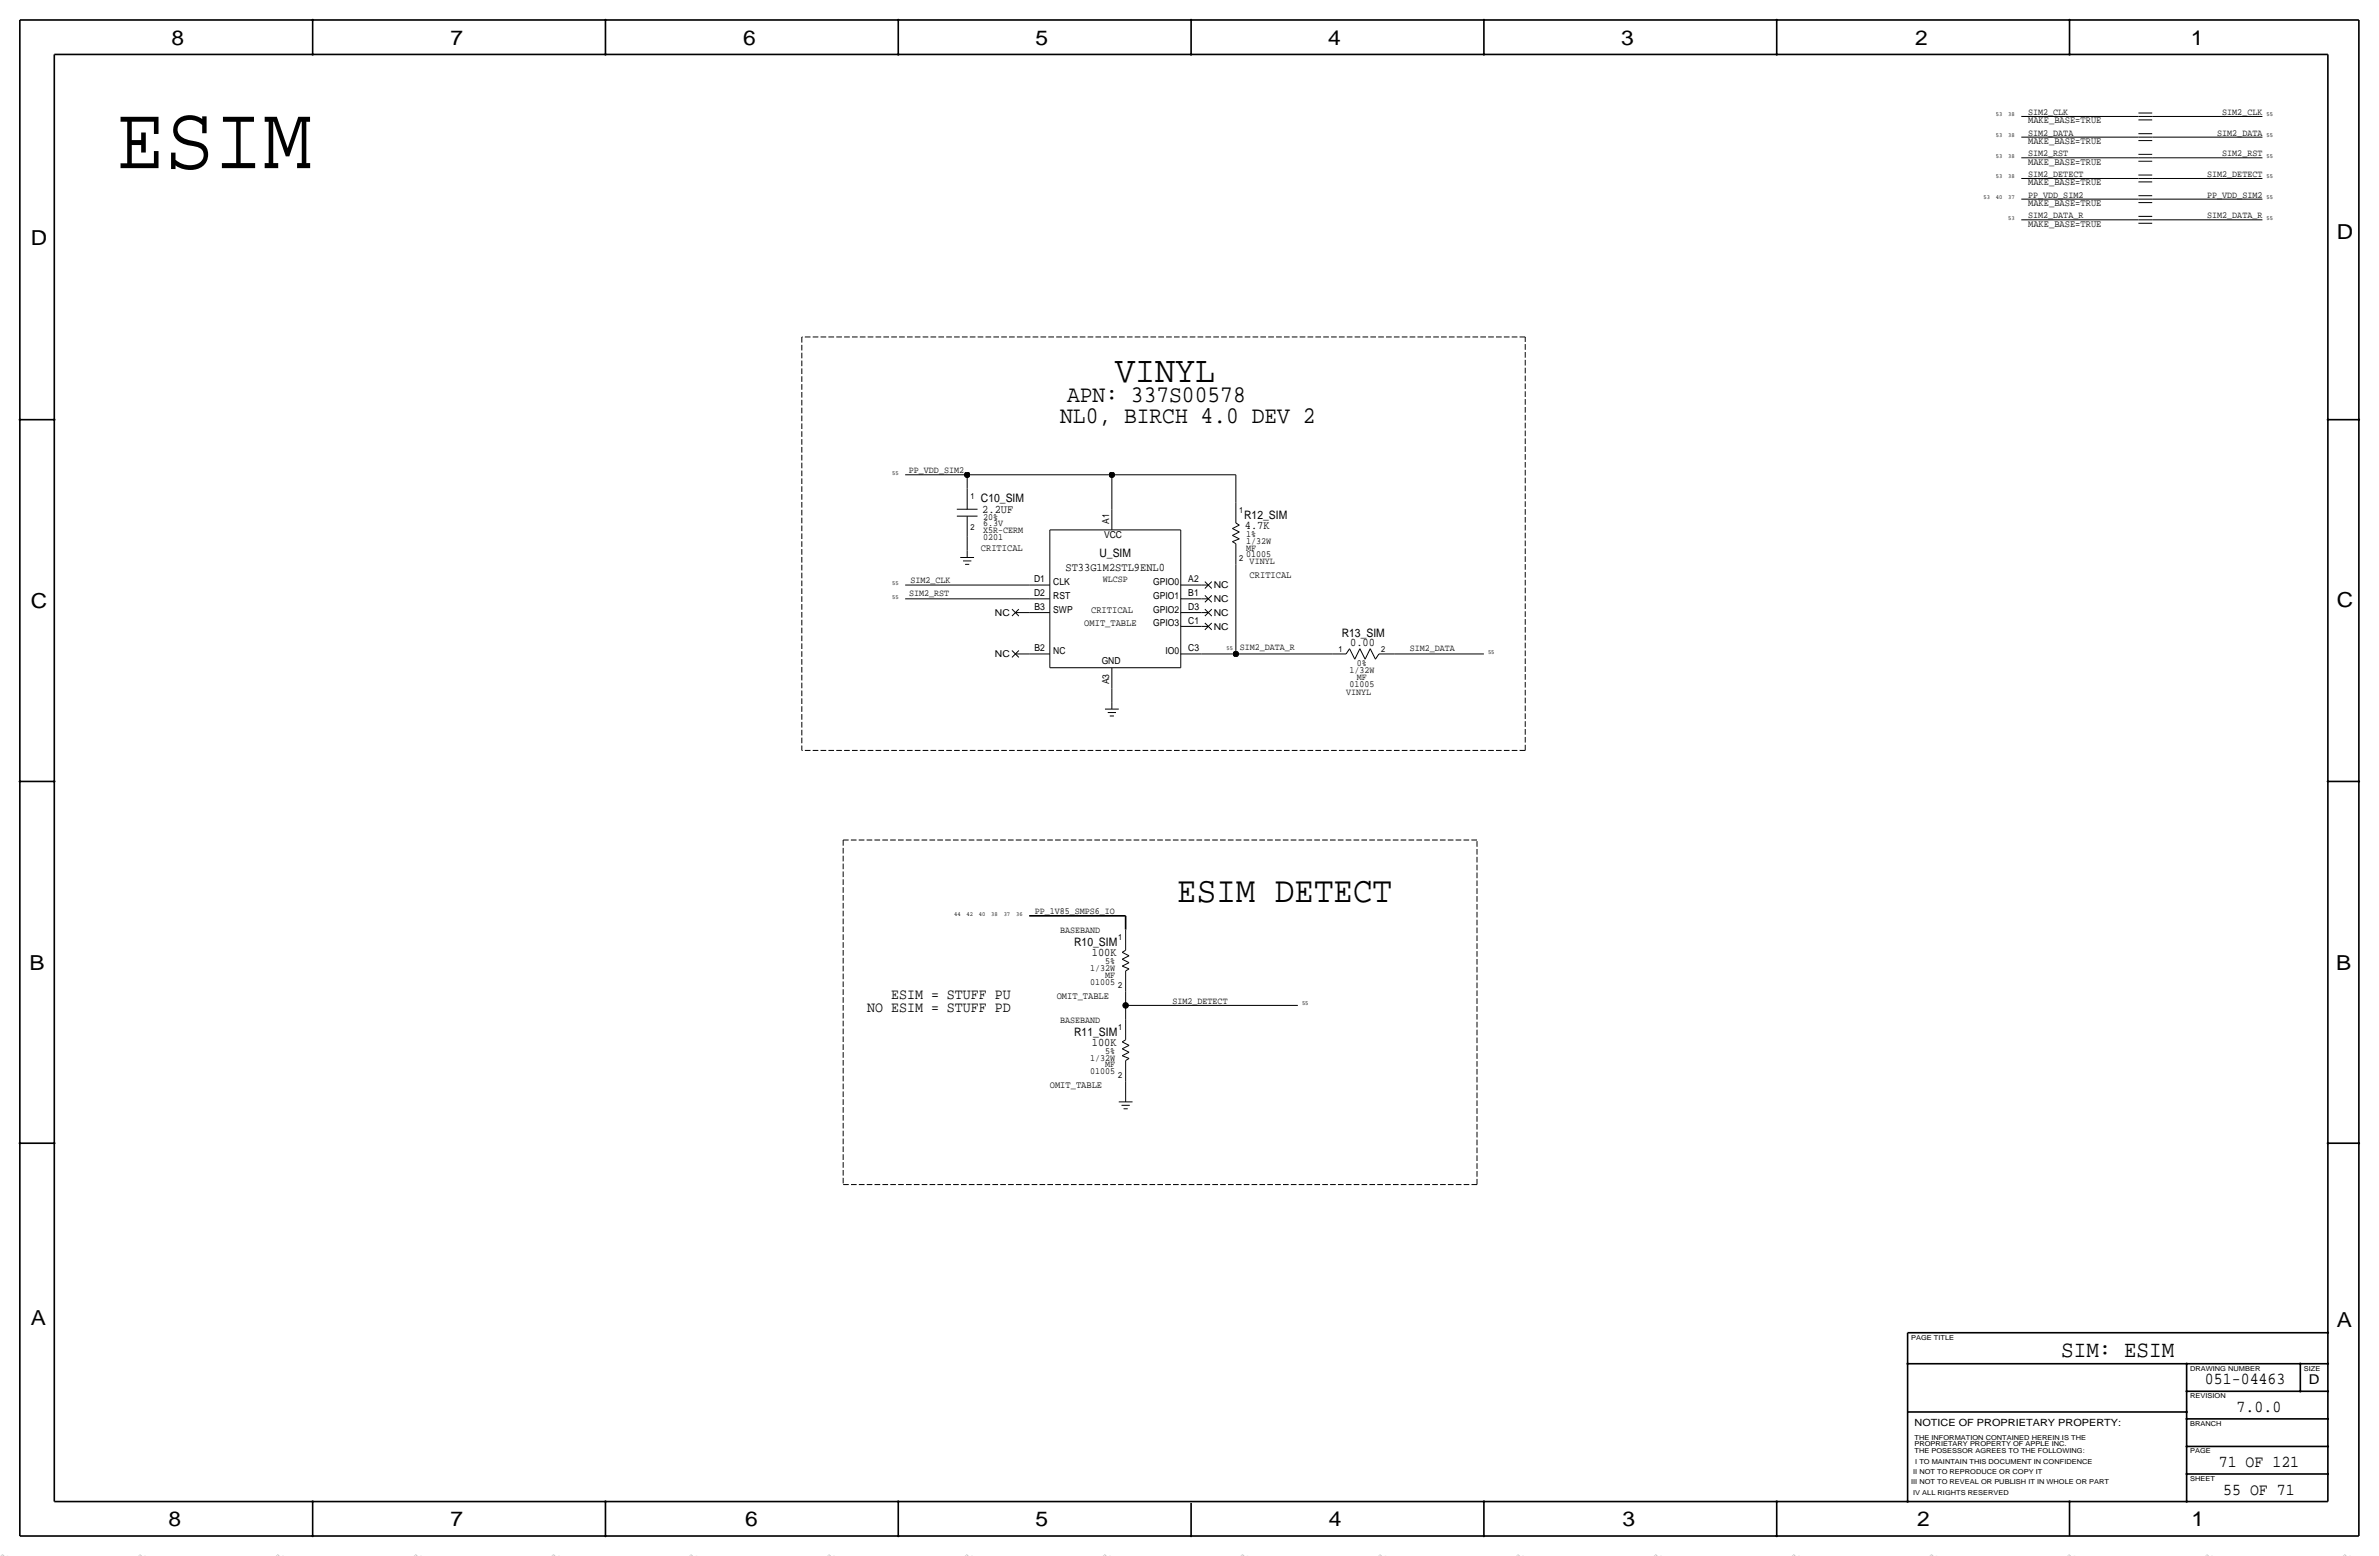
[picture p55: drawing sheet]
<svg xmlns="http://www.w3.org/2000/svg" width="877mm" height="574mm" viewBox="0 0 877 574" stroke-linecap="round" stroke-linejoin="round" font-family="sans-serif">
<defs><g id="words">
<text font-size="33.7" x="42.9" y="62">ESIM</text>
<text font-size="13.8" x="411.2" y="140.7">VINYL</text>
<text font-size="13.5" x="434" y="332.5">ESIM DETECT</text>
<g font-size="8.8">
<text x="393.4" y="148.3">APN: 337S00578</text>
<text x="390.9" y="156">NL0, BIRCH 4.0 DEV 2</text>
</g>
<text font-size="8.6" x="759.9" y="500.1">SIM: ESIM</text>
<g font-size="7.6">
<text x="63.2" y="16.5">8</text>
<text x="166.1" y="16.5">7</text>
<text x="274" y="16.5">6</text>
<text x="381.7" y="16.5">5</text>
<text x="489.7" y="16.5">4</text>
<text x="597.6" y="16.5">3</text>
<text x="706.1" y="16.5">2</text>
<text x="807.7" y="16.5">1</text>
<text x="861.5" y="88.1">D</text>
<text x="11.4" y="90.4">D</text>
<text x="11.4" y="224.3">C</text>
<text x="861.5" y="223.8">C</text>
<text x="10.9" y="357.6">B</text>
<text x="861.3" y="357.4">B</text>
<text x="11.4" y="488.4">A</text>
<text x="861.5" y="489.2">A</text>
<text x="62.2" y="562.6">8</text>
<text x="166.1" y="562.6">7</text>
<text x="274.8" y="562.6">6</text>
<text x="381.7" y="562.6">5</text>
<text x="489.9" y="562.6">4</text>
<text x="598.1" y="562.6">3</text>
<text x="706.8" y="562.6">2</text>
<text x="807.9" y="562.6">1</text>
</g>
<g font-size="6.2">
<text x="812.9" y="510.3">051-04463</text>
<text x="824.6" y="520.4">7.0.0</text>
<text x="818" y="540.8">71 OF 121</text>
<text x="819.6" y="550.9">55 OF 71</text>
</g>
<g font-size="5.5">
<text x="328.5" y="368">ESIM = STUFF PU</text>
<text x="319.7" y="373.1">NO ESIM = STUFF PD</text>
</g>
<text font-size="5" x="851.2" y="510.3">D</text>
<g font-size="4.3">
<text x="361.6" y="185.2">C10_SIM</text>
<text x="362.2" y="189">2.2UF</text>
<text x="458.7" y="191.3">R12_SIM</text>
<text x="458.9" y="195.1">4.7K</text>
<text x="405.3" y="205.5">U_SIM</text>
<text x="392.8" y="210.6">ST33G1M2STL9ENL0</text>
<text x="494.7" y="234.7">R13_SIM</text>
<text x="497.8" y="238.3">0.00</text>
<text x="396" y="348.7">R10_SIM</text>
<text x="402.5" y="352.6">100K</text>
<text x="396" y="381.8">R11_SIM</text>
<text x="402.5" y="385.6">100K</text>
</g>
<text font-size="3.7" x="705.8" y="525.5">NOTICE OF PROPRIETARY PROPERTY:</text>
<g font-size="3.6">
<text x="747.7" y="45.5">MAKE_BASE=TRUE</text>
<text x="747.7" y="53.1">MAKE_BASE=TRUE</text>
<text x="747.7" y="60.7">MAKE_BASE=TRUE</text>
<text x="747.7" y="68.3">MAKE_BASE=TRUE</text>
<text x="747.7" y="75.9">MAKE_BASE=TRUE</text>
<text x="747.7" y="83.6">MAKE_BASE=TRUE</text>
<text x="361.6" y="202.9">CRITICAL</text>
<text x="460.7" y="213.1">CRITICAL</text>
<text x="402.3" y="225.8">CRITICAL</text>
<text x="399.7" y="230.9">OMIT_TABLE</text>
<text x="389.6" y="368">OMIT_TABLE</text>
<text x="387" y="401.1">OMIT_TABLE</text>
</g>
<g font-size="3.5">
<text x="747.7" y="42.4">SIM2_CLK</text>
<text x="819.3" y="42.4">SIM2_CLK</text>
<text x="747.7" y="50">SIM2_DATA</text>
<text x="817.4" y="50">SIM2_DATA</text>
<text x="747.7" y="57.7">SIM2_RST</text>
<text x="819.3" y="57.7">SIM2_RST</text>
<text x="747.7" y="65.3">SIM2_DETECT</text>
<text x="813.7" y="65.3">SIM2_DETECT</text>
<text x="747.7" y="72.9">PP_VDD_SIM2</text>
<text x="813.7" y="72.9">PP_VDD_SIM2</text>
<text x="747.7" y="80.5">SIM2_DATA_R</text>
<text x="813.7" y="80.5">SIM2_DATA_R</text>
<text x="335.1" y="174.4">PP_VDD_SIM2</text>
<text x="362.4" y="191.5">20%</text>
<text x="362.4" y="193.8">6.3V</text>
<text x="362.4" y="196.3">X5R-CERM</text>
<text x="408.9" y="193" transform="rotate(-90 408.9 193)">A1</text>
<text x="459.4" y="197.9">1%</text>
<text x="362.4" y="198.9">0201</text>
<text x="407" y="198.3">VCC</text>
<text x="459.4" y="202.9">MF</text>
<text x="459.4" y="200.4">1/32W</text>
<text x="459.4" y="205.5">01005</text>
<text x="460.7" y="208">VINYL</text>
<text x="335.6" y="214.9">SIM2_CLK</text>
<text x="381.2" y="214.6">D1</text>
<text x="388.3" y="215.6">CLK</text>
<text x="406.5" y="214.4">WLCSP</text>
<text x="425.2" y="215.6">GPIO0</text>
<text x="438.1" y="214.6">A2</text>
<text x="335.1" y="219.6">SIM2_RST</text>
<text x="381.2" y="219.7">D2</text>
<text x="388.3" y="220.7">RST</text>
<text x="425.2" y="220.7">GPIO1</text>
<text x="438.1" y="219.7">B1</text>
<text x="447.5" y="222">NC</text>
<text x="447.5" y="216.9">NC</text>
<text x="366.8" y="227.1">NC</text>
<text x="381.4" y="224.8">B3</text>
<text x="388.3" y="225.8">SWP</text>
<text x="425.2" y="225.8">GPIO2</text>
<text x="438.1" y="224.8">D3</text>
<text x="447.5" y="227.1">NC</text>
<text x="425.2" y="230.9">GPIO3</text>
<text x="438.1" y="229.9">C1</text>
<text x="447.5" y="232.2">NC</text>
<text x="457" y="239.7">SIM2_DATA_R</text>
<text x="519.7" y="239.8">SIM2_DATA</text>
<text x="366.8" y="242.3">NC</text>
<text x="381.4" y="240">B2</text>
<text x="388.3" y="241">NC</text>
<text x="406.1" y="244.9">GND</text>
<text x="429.7" y="241">IO0</text>
<text x="438.1" y="240">C3</text>
<text x="500.3" y="245.6">0%</text>
<text x="497.5" y="248.2">1/32W</text>
<text x="500.3" y="250.7">MF</text>
<text x="408.9" y="252.3" transform="rotate(-90 408.9 252.3)">A3</text>
<text x="496.3" y="256.3">VINYL</text>
<text x="497.5" y="253.2">01005</text>
<text x="381.5" y="337.1">PP_1V85_SMPS6_IO</text>
<text x="390.9" y="343.9">BASEBAND</text>
<text x="401.9" y="357.9">1/32W</text>
<text x="407.5" y="355.3">5%</text>
<text x="401.9" y="363">01005</text>
<text x="407.5" y="360.4">MF</text>
<text x="432.3" y="370.1">SIM2_DETECT</text>
<text x="390.9" y="376.9">BASEBAND</text>
<text x="407.5" y="388.4">5%</text>
<text x="401.9" y="396">01005</text>
<text x="401.9" y="390.9">1/32W</text>
<text x="407.5" y="393.4">MF</text>
</g>
<g font-size="3.1">
<text x="357.8" y="183.9">1</text>
<text x="456.9" y="189">1</text>
<text x="357.8" y="195.3">2</text>
<text x="456.9" y="206.8">2</text>
<text x="493.5" y="240.3">1</text>
<text x="509.2" y="240.3">2</text>
<text x="412.2" y="346.5">1</text>
<text x="412.2" y="364.2">2</text>
<text x="412.2" y="379.5">1</text>
<text x="412.2" y="397.3">2</text>
</g>
<g font-size="2.8" fill="#b6b6b4">
<text x="0" y="573.5" transform="rotate(45 0 573.5)">=</text>
<text x="101.6" y="573.5" transform="rotate(45 101.6 573.5)">=</text>
<text x="152.4" y="573.5" transform="rotate(45 152.4 573.5)">=</text>
<text x="203.2" y="573.5" transform="rotate(45 203.2 573.5)">=</text>
<text x="355.6" y="573.5" transform="rotate(45 355.6 573.5)">=</text>
<text x="406.4" y="573.5" transform="rotate(45 406.4 573.5)">=</text>
<text x="457.2" y="573.5" transform="rotate(45 457.2 573.5)">=</text>
<text x="609.6" y="573.5" transform="rotate(45 609.6 573.5)">=</text>
<text x="660.4" y="573.5" transform="rotate(45 660.4 573.5)">=</text>
<text x="711.2" y="573.5" transform="rotate(45 711.2 573.5)">=</text>
<text x="863.6" y="573.5" transform="rotate(45 863.6 573.5)">=</text>
</g>
<g font-size="2.5">
<text x="704.5" y="493.8">PAGE TITLE</text>
<text x="807.4" y="505.2">DRAWING NUMBER</text>
<text x="849.3" y="505.2">SIZE</text>
<text x="807.4" y="515.4">REVISION</text>
<text x="807.4" y="525.5">BRANCH</text>
<text x="705.8" y="533.1">PROPRIETARY PROPERTY OF APPLE INC.</text>
<text x="705.8" y="530.6">THE INFORMATION CONTAINED HEREIN IS THE</text>
<text x="705.8" y="535.7">THE POSESSOR AGREES TO THE FOLLOWING:</text>
<text x="706.1" y="539.5">I TO MAINTAIN THIS DOCUMENT IN CONFIDENCE</text>
<text x="807.4" y="535.7">PAGE</text>
<text x="705.3" y="543.3">II NOT TO REPRODUCE OR COPY IT</text>
<text x="807.4" y="545.8">SHEET</text>
<text x="704.5" y="547.1">III NOT TO REVEAL OR PUBLISH IT IN WHOLE OR PART</text>
<text x="705.3" y="550.9">IV ALL RIGHTS RESERVED</text>
</g>
<g font-size="2.3">
<text x="735.8" y="42.9">53</text>
<text x="740.4" y="42.9">38</text>
<text x="835.6" y="42.9">55</text>
<text x="735.8" y="50.5">53</text>
<text x="740.4" y="50.5">38</text>
<text x="835.6" y="50.5">55</text>
<text x="735.8" y="58.2">53</text>
<text x="740.4" y="58.2">38</text>
<text x="835.6" y="58.2">55</text>
<text x="735.8" y="65.8">53</text>
<text x="740.4" y="65.8">38</text>
<text x="835.6" y="65.8">55</text>
<text x="731.2" y="73.4">53</text>
<text x="735.8" y="73.4">40</text>
<text x="740.4" y="73.4">37</text>
<text x="835.6" y="73.4">55</text>
<text x="740.4" y="81">53</text>
<text x="835.6" y="81">55</text>
<text x="328.9" y="175">55</text>
<text x="328.9" y="215.6">55</text>
<text x="328.9" y="220.7">55</text>
<text x="452.2" y="239.7">55</text>
<text x="548.6" y="241">55</text>
<text x="351.7" y="337.6">44</text>
<text x="356.3" y="337.6">42</text>
<text x="360.9" y="337.6">40</text>
<text x="365.5" y="337.6">38</text>
<text x="370" y="337.6">37</text>
<text x="374.6" y="337.6">36</text>
<text x="480" y="370.6">55</text>
</g>
</g></defs>
<g fill="none" stroke="#000" stroke-width=".37">
<path d="M745.2 58.2h43.2zM745.2 42.9h43.2zM745.2 50.5h43.2zM788.4 44.2h5zM788.4 42.9h5zM788.4 41.7h5zM788.4 51.8h5zM788.4 50.5h5zM788.4 49.3h5zM788.4 59.4h5zM788.4 58.2h5zM788.4 56.9h5z"/>
<path d="M793.4 50.5h40.7zM793.4 58.2h40.7zM793.4 42.9h40.7zM745.2 73.4h43.2zM745.2 65.8h43.2zM788.4 67.1h5zM788.4 65.8h5zM788.4 64.5h5zM788.4 74.7h5zM788.4 73.4h5zM788.4 72.1h5zM788.4 79.8h5z"/>
<path d="M793.4 65.8h40.7zM793.4 73.4h40.7zM745.2 81h43.2zM788.4 82.3h5zM788.4 81h5zM793.4 81h40.7zM333.7 175h22.9zM356.6 175h53.3zM356.6 175v5.1zM409.9 175h45.7zM409.9 175v12.7zM455.6 175v10.2z"/>
<path d="M352.8 187.7h7.6zM352.8 190.2h7.6zM356.6 197.9v5zM356.6 180.1v7.6zM356.6 190.2v7.7zM387 195.3v50.8zM387 195.3h48.3zM409.9 187.7v7.6zM435.3 195.3v50.8zM454.4 199.6l1.2 .8zM454.4 199.6l2.5-1zM454.4 197.4l2.5 1.2z"/>
<path d="M454.4 197.4l2.5-1.3zM454.4 194.8l2.5 1.3zM454.4 194.8l2.5-1.3zM455.6 185.2v7.6zM455.6 192.8l1.3 .7zM333.7 215.6h45.7zM354 205.5h5.1zM355 206.8h3.1zM355.8 208h1.5zM356.6 202.9v2.6zM379.4 215.6h7.6zM435.3 215.6h7.6z"/>
<path d="M442.9 215.6h2.6zM444.2 219.5l2.5 2.5zM444.2 214.4l2.5 2.5zM446.7 219.5l-2.5 2.5zM446.7 214.4l-2.5 2.5zM455.6 208v33zM455.6 200.4v7.6zM333.7 220.7h45.7zM373.1 239.8l2.5 2.5zM373.1 224.5l2.5 2.6zM374.3 225.8h5.1zM375.6 239.8l-2.5 2.5z"/>
<path d="M375.6 224.5l-2.5 2.6zM379.4 225.8h7.6zM379.4 220.7h7.6zM435.3 230.9h7.6zM435.3 225.8h7.6zM435.3 220.7h7.6zM442.9 220.7h2.6zM442.9 225.8h2.6zM442.9 230.9h2.6zM444.2 229.6l2.5 2.6zM444.2 224.5l2.5 2.6zM446.7 229.6l-2.5 2.6z"/>
<path d="M446.7 224.5l-2.5 2.6zM497.5 239.1l-1.2 1.9zM497.5 239.1l2 3.9zM501.3 239.1l-1.8 3.9zM501.3 239.1l2 3.9zM505.2 239.1l1.9 3.9zM505.2 239.1l-1.9 3.9zM374.3 241h5.1zM379.4 241h7.6zM387 246.1h48.3zM409.9 253.7v5.1zM409.9 258.8v2.6z"/>
<path d="M409.9 246.1v7.6zM435.3 241h7.6zM442.9 241h12.7zM455.6 241h35.6zM491.2 241h5.1zM508.4 241h5.6zM508.4 241l-1.3 2zM514 241h33.1zM407.4 261.4h5zM408.4 262.6h3zM409.1 263.9h1.6zM413.7 356.1l2.6 1z"/>
<path d="M413.7 356.1l2.6-1.3zM413.7 353.6l2.6 1.2zM413.7 353.6l2.6-1.3zM413.7 351l1.3-.7zM413.7 351l2.6 1.3zM415 357.9v7.6zM415 357.9l1.3-.8zM415 342.6v7.7zM415 370.6h63.5zM415 365.5v5.1zM415 370.6v5.1zM415 375.7v7.6z"/>
<path d="M413.7 389.1l2.6 1zM413.7 389.1l2.6-1.2zM413.7 386.6l2.6 1.3zM413.7 386.6l2.6-1.3zM413.7 384l1.3-.7zM413.7 384l2.6 1.3zM415 398.5v5.1zM415 390.9v7.6zM415 390.9l1.3-.8zM412.4 406.1h5.1zM413.5 407.4h3zM414.2 408.7h1.5z"/>
<path d="M415 403.6v2.5z"/>
</g>
<g fill="none" stroke="#000" stroke-width=".6" stroke-linecap="butt">
<path d="M7.3 7.4v558.8zM7.3 7.4h862.3zM115.3 7.4v12.7zM223.2 7.4v12.7zM331.2 7.4v12.7zM439.1 7.4v12.7zM547.1 7.4v12.7zM655 7.4v12.7zM763 7.4v12.7zM869.6 7.4v558.8zM20 20.1v533.4zM20 20.1h838.2z"/>
<path d="M858.2 20.1v533.4zM7.3 154.7h12.7zM858.2 154.7h11.4zM7.3 288h12.7zM858.2 288h11.4zM379.4 337.6h35.6zM415 337.6v5zM7.3 421.4h12.7zM858.2 421.4h11.4zM703.3 491.2h154.9zM703.3 491.2v62.3zM703.3 502.7h154.9z"/>
<path d="M806.1 502.7v50.8zM806.1 512.8h52.1zM848.1 502.7v10.1zM703.3 520.4h102.8zM806.1 533.1h52.1zM806.1 523h52.1zM20 553.5h838.2zM115.3 553.5v12.7zM223.2 553.5v12.7zM331.2 553.5v12.7zM439.1 554v12.2zM547.1 553.5v12.7z"/>
<path d="M655 553.5v12.7zM763 553.5v12.7zM806.1 543.3h52.1zM7.3 566.2h862.3z"/>
</g>
<path d="M295.6 124.2v152.4M562.3 124.2h-266.7M562.3 276.6v-152.4M562.3 276.6h-266.7M310.8 309.6v127M544.5 309.6h-233.7M310.8 436.6h233.7M544.5 436.6v-127" fill="none" stroke="#000" stroke-width=".37" stroke-dasharray="2.1 .8" stroke-linecap="butt"/>
<g fill="#000" stroke="#000" stroke-width=".37">
<path d="M115.1 7.2h.4v.3h-.4zM115.1 19.9h.4v.3h-.4zM223 7.2h.4v.3h-.4zM223 19.9h.4v.3h-.4zM331 19.9h.4v.3h-.4zM331 7.2h.4v.3h-.4zM438.9 7.2h.4v.3h-.4zM438.9 19.9h.4v.3h-.4zM546.9 7.2h.4v.3h-.4zM546.9 19.9h.4v.3h-.4zM654.8 19.9h.4v.3h-.4zM654.8 7.2h.4v.3h-.4z"/>
<path d="M762.8 19.9h.4v.3h-.4zM762.8 7.2h.4v.3h-.4zM7.1 154.5h.4v.4h-.4zM19.8 154.5h.4v.4h-.4zM858 154.5h.4v.4h-.4zM869.5 154.5h.3v.4h-.3zM7.1 287.9h.4v.3h-.4zM19.8 287.9h.4v.3h-.4zM858 287.9h.4v.3h-.4zM869.5 287.9h.3v.3h-.3zM7.1 421.2h.4v.4h-.4zM19.8 421.2h.4v.4h-.4z"/>
<path d="M858 421.2h.4v.4h-.4zM869.5 421.2h.3v.4h-.3zM858 491.1h.4v.3h-.4zM703.1 502.5h.4v.3h-.4zM806 502.5h.3v.3h-.3zM806 512.7h.3v.3h-.3zM847.9 512.7h.3v.3h-.3zM847.9 502.5h.3v.3h-.3zM858 502.5h.4v.3h-.4zM858 512.7h.4v.3h-.4zM806 520.3h.3v.3h-.3zM806 522.8h.3v.4h-.3z"/>
<path d="M806 533h.3v.3h-.3zM858 522.8h.4v.4h-.4zM858 533h.4v.3h-.4zM115.1 553.3h.4v.3h-.4zM223 553.3h.4v.3h-.4zM331 553.3h.4v.3h-.4zM546.9 553.3h.4v.3h-.4zM654.8 553.3h.4v.3h-.4zM703.1 553.3h.4v.3h-.4zM762.8 553.3h.4v.3h-.4zM806 543.1h.3v.4h-.3zM806 553.3h.3v.3h-.3z"/>
<path d="M858 543.1h.4v.4h-.4zM115.1 566h.4v.3h-.4zM223 566h.4v.3h-.4zM331 566h.4v.3h-.4zM438.9 566h.4v.3h-.4zM546.9 566h.4v.3h-.4zM654.8 566h.4v.3h-.4z"/>
<circle cx="356.6" cy="175" r="1.02"/>
<circle cx="409.9" cy="175" r="1.02"/>
<circle cx="455.6" cy="241" r="1.02"/>
<circle cx="415" cy="370.6" r="1.02"/>
</g>
<use href="#words"/>
</svg>
